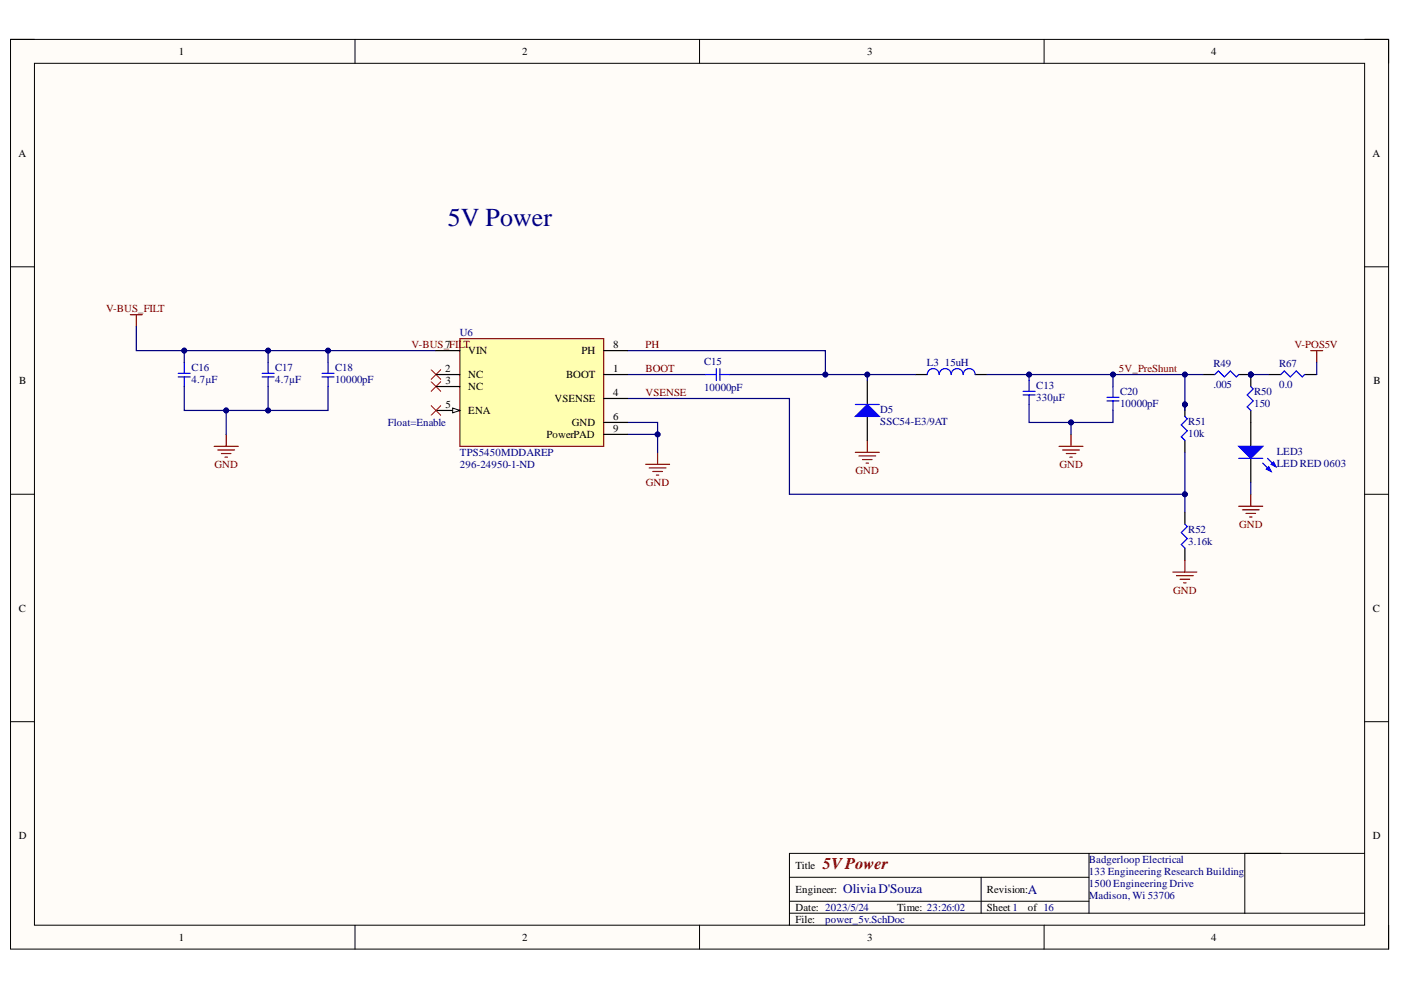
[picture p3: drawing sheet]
<svg xmlns="http://www.w3.org/2000/svg" width="297mm" height="210mm" viewBox="0 0 297 210" stroke-linecap="round" stroke-linejoin="round" font-family="sans-serif">
<defs><g id="words">
<text font-size="5.5" fill="#000080" x="95" y="47.8">5V Power</text>
<text font-size="3.5" fill="#800000" x="174.5" y="184.3">5VPower</text>
<g font-size="2.8" fill="#000080">
<text x="178.8" y="189.2">OliviaD'Souza</text>
<text x="217.9" y="189.5">A</text>
</g>
<g font-size="2.3">
<text x="37.9" y="11.7">1</text>
<text x="110.7" y="11.7">2</text>
<text x="183.9" y="11.7">3</text>
<text x="256.8" y="11.7">4</text>
<text x="3.9" y="33.3">A</text>
<text x="291" y="33.3">A</text>
<text x="99.3" y="75.1">VIN</text>
<text x="123.3" y="75.1">PH</text>
<text x="130" y="73.8">8</text>
<text x="4.1" y="81.4">B</text>
<text x="94.4" y="78.9">2</text>
<text x="94.5" y="81.4">3</text>
<text x="99.3" y="80.2">NC</text>
<text x="99.3" y="82.7">NC</text>
<text x="120" y="80.2">BOOT</text>
<text x="130" y="78.9">1</text>
<text x="130" y="84">4</text>
<text x="291.2" y="81.4">B</text>
<text x="94.5" y="86.5">5</text>
<text x="99.3" y="87.8">ENA</text>
<text x="117.6" y="85.2">VSENSE</text>
<text x="130" y="89.1">6</text>
<text x="115.9" y="92.9">PowerPAD</text>
<text x="121.3" y="90.4">GND</text>
<text x="130" y="91.7">9</text>
<text x="4" y="129.7">C</text>
<text x="291.1" y="129.7">C</text>
<text x="4" y="177.9">D</text>
<text x="291.1" y="177.9">D</text>
<text x="168.6" y="184.3">Title</text>
<text x="168.6" y="189.3">Engineer:</text>
<text x="209.2" y="189.3">Revision:</text>
<text x="168.6" y="193.1">Date: 2023/5/24</text>
<text x="168.6" y="195.7">File:</text>
<text x="190.2" y="193.1">Time: 23:26:02</text>
<text x="209.2" y="193.1">Sheet1</text>
<text x="217.9" y="193.1">of 16</text>
<text x="37.9" y="199.5">1</text>
<text x="110.7" y="199.5">2</text>
<text x="183.9" y="199.5">3</text>
<text x="256.8" y="199.5">4</text>
</g>
<g font-size="2.3" fill="#800000">
<text x="22.5" y="66.2">V-BUS_FILT</text>
<text x="87.3" y="73.8">V-BUS_7FILT</text>
<text x="136.8" y="73.8">PH</text>
<text x="274.4" y="73.8">V-POS5V</text>
<text x="136.8" y="78.9">BOOT</text>
<text x="136.8" y="84">VSENSE</text>
<text x="237.2" y="78.9">5V_PreShunt</text>
<text x="45.5" y="99.3">GND</text>
<text x="181.4" y="100.5">GND</text>
<text x="224.6" y="99.3">GND</text>
<text x="136.9" y="103.1">GND</text>
<text x="262.8" y="111.9">GND</text>
<text x="248.7" y="125.9">GND</text>
</g>
<g font-size="2.3" fill="#000080">
<text x="97.5" y="71.3">U6</text>
<text x="149.3" y="77.4">C15</text>
<text x="196.5" y="77.6">L3</text>
<text x="200.3" y="77.6">15uH</text>
<text x="257.3" y="77.9">R49</text>
<text x="271.2" y="77.9">R67</text>
<text x="40.6" y="78.7">C16</text>
<text x="40.6" y="81.2">4.7µF</text>
<text x="58.4" y="78.7">C17</text>
<text x="58.4" y="81.2">4.7µF</text>
<text x="71" y="78.7">C18</text>
<text x="71" y="81.2">10000pF</text>
<text x="149.3" y="83">10000pF</text>
<text x="219.7" y="82.5">C13</text>
<text x="237.5" y="83.7">C20</text>
<text x="257.3" y="82.2">.005</text>
<text x="265.9" y="83.7">R50</text>
<text x="271.2" y="82.2">0.0</text>
<text x="186.6" y="87.5">D5</text>
<text x="219.7" y="85">330µF</text>
<text x="237.5" y="86.3">10000pF</text>
<text x="265.9" y="86.3">150</text>
<text x="82.2" y="90.4">Float=Enable</text>
<text x="186.6" y="90.1">SSC54-E3/9AT</text>
<text x="251.9" y="90.1">R51</text>
<text x="251.9" y="92.7">10k</text>
<text x="97.5" y="99.3">296-24950-1-ND</text>
<text x="97.5" y="96.7">TPS5450MDDAREP</text>
<text x="270.7" y="96.5">LED3</text>
<text x="270.7" y="99">LED RED 0603</text>
<text x="251.9" y="113">R52</text>
<text x="251.9" y="115.5">3.16k</text>
<text x="230.9" y="183">Badgerloop Electrical</text>
<text x="230.9" y="185.5">133 Engineering Research Building</text>
<text x="230.9" y="188.1">1500 Engineering Drive</text>
<text x="230.9" y="190.6">Madison, Wi 53706</text>
<text x="175" y="195.7">power_5v.SchDoc</text>
</g>
</g></defs>
<path d="M2.2 8.4h292.2v192.8h-292.2z" fill-rule="evenodd" fill="#fffcf8"/>
<path d="M2.2 8.4h292.2v192.8h-292.2z" fill="none" stroke="#000" stroke-width=".21"/>
<path d="M7.3 13.4h282v182.8h-282z" fill-rule="evenodd" fill="#fffcf8"/>
<g fill="none" stroke="#000" stroke-width=".21">
<path d="M2.2 8.3h5.1M7.3 13.4h282v182.8h-282zM75.3 8.3v5.1M148.3 8.3v5.1M221.4 8.4v5M289.3 8.4h5.1v5M2.2 56.6h5.1M289.3 56.6h5.1M2.2 104.8h5.1M289.3 104.8h5.1M2.2 153h5.1M289.3 153h5.1"/>
<path d="M75.3 196.2v5M148.3 196.2v5M167.4 186h63.5M167.4 193.6h121.9M167.4 191.1h63.5M208 186v7.6M221.4 196.2v5M230.9 180.9v12.7M263.9 180.9v12.7M289.3 180.9h-121.9v15.3M294.4 196.2v5"/>
</g>
<path d="M37.8 79.9h2.5M37.8 79.2h2.5M39.1 76.9v2.3M39.1 79.9v2.1M55.6 79.9h2.5M55.6 79.2h2.5M56.8 76.9v2.3M56.8 79.9v2.1M196.6 79.4a1.27 1.27 0 0 1 1.3-1.3 1.27 1.27 0 0 1 1.2 1.3 1.27 1.27 0 0 1 1.3-1.3 1.27 1.27 0 0 1 1.3 1.3 1.27 1.27 0 0 1 1.2-1.3 1.27 1.27 0 0 1 1.3 1.3 1.27 1.27 0 0 1 1.3-1.3 1.27 1.27 0 0 1 1.3 1.3" fill="none" stroke="#00f" stroke-width=".25"/>
<g fill="none" stroke="#800000" stroke-width=".25">
<path d="M45.4 94.6h5.1M46.2 95.4h3.5M46.9 96.2h2.1M47.7 96.9h.5M48 92.1v2.5M181.4 95.9h5M182.1 96.7h3.6M182.9 97.4h2M183.6 98.2h.5M183.9 93.4v2.5M224.5 94.6h5.1M225.3 95.4h3.6"/>
<path d="M226.1 96.2h2M226.8 96.9h.5M227.1 92.1v2.5"/>
</g>
<path d="M194 79.4h2.6M206.8 79.4h2.5" fill="none" stroke="#000" stroke-width=".25"/>
<circle cx="251.2" cy="85.8" r=".51" fill="#000080"/>
<circle cx="251.2" cy="85.8" r=".51" fill="none" stroke="#000080" stroke-width=".21"/>
<path d="M251.2 85.8v2.5" fill="none" stroke="#000" stroke-width=".25"/>
<circle cx="251.2" cy="85.8" r=".51" fill="#000080"/>
<circle cx="251.2" cy="85.8" r=".51" fill="none" stroke="#000080" stroke-width=".21"/>
<path d="M251.2 93.4v2.5M251.2 108.6v2.5M251.2 116.2v2.5" fill="none" stroke="#000" stroke-width=".25"/>
<path d="M251.2 88.3l.5 .5-1.2 1.3 1.2 1.2-1.2 1.3 .7 .8M251.2 111.1l.5 .5-1.2 1.3 1.2 1.3-1.2 1.3 .7 .7" fill="none" stroke="#00f" stroke-width=".25"/>
<g fill="none" stroke="#800000" stroke-width=".25">
<path d="M27.6 66.7h2.6M28.9 66.7v2.6M277.9 74.3h2.5M279.2 74.3v2.6M136.9 98.4h5.1M137.6 99.2h3.6M138.4 100h2M139.4 95.9v2.5M139.2 100.7h.5M251.2 118.7v2.6M248.7 121.3h5.1M249.4 122.1h3.6"/>
<path d="M250.2 122.8h2M251 123.6h.5"/>
</g>
<path d="M91.4 78.4l2 2M93.4 78.4l-2 2M91.4 80.9l2 2.1M93.4 80.9l-2 2.1" fill="none" stroke="#f00" stroke-width=".21"/>
<circle cx="265.2" cy="79.4" r=".51" fill="#000080"/>
<circle cx="265.2" cy="79.4" r=".51" fill="none" stroke="#000080" stroke-width=".21"/>
<path d="M262.6 79.4h2.6" fill="none" stroke="#000" stroke-width=".25"/>
<circle cx="265.2" cy="79.4" r=".51" fill="#000080"/>
<circle cx="265.2" cy="79.4" r=".51" fill="none" stroke="#000080" stroke-width=".21"/>
<path d="M255 79.4h2.6" fill="none" stroke="#000" stroke-width=".25"/>
<path d="M257.6 79.4l.7-.7 1.3 1.2 1.3-1.2 1.2 1.2 .5-.5" fill="none" stroke="#00f" stroke-width=".25"/>
<path d="M262.6 107.3h5.1M263.4 108.1h3.6M264.2 108.9h2M264.9 109.6h.5M265.2 104.8v2.5" fill="none" stroke="#800000" stroke-width=".25"/>
<path d="M28.9 69.3v5h63.5" fill="none" stroke="#000080" stroke-width=".25"/>
<circle cx="69.6" cy="74.3" r=".51" fill="#000080"/>
<circle cx="69.6" cy="74.3" r=".51" fill="none" stroke="#000080" stroke-width=".21"/>
<circle cx="56.8" cy="74.3" r=".51" fill="#000080"/>
<circle cx="56.8" cy="74.3" r=".51" fill="none" stroke="#000080" stroke-width=".21"/>
<circle cx="39.1" cy="74.3" r=".51" fill="#000080"/>
<circle cx="39.1" cy="74.3" r=".51" fill="none" stroke="#000080" stroke-width=".21"/>
<path d="M39.1 82v5h17.7v-5" fill="none" stroke="#000080" stroke-width=".25"/>
<circle cx="48" cy="87" r=".51" fill="#000080"/>
<circle cx="48" cy="87" r=".51" fill="none" stroke="#000080" stroke-width=".21"/>
<circle cx="56.8" cy="87" r=".51" fill="#000080"/>
<circle cx="56.8" cy="87" r=".51" fill="none" stroke="#000080" stroke-width=".21"/>
<path d="M69.6 82v5h-12.8" fill="none" stroke="#000080" stroke-width=".25"/>
<circle cx="56.8" cy="87" r=".51" fill="#000080"/>
<circle cx="56.8" cy="87" r=".51" fill="none" stroke="#000080" stroke-width=".21"/>
<path d="M133.1 92.1h6.3" fill="none" stroke="#000080" stroke-width=".25"/>
<circle cx="139.4" cy="92.1" r=".51" fill="#000080"/>
<circle cx="139.4" cy="92.1" r=".51" fill="none" stroke="#000080" stroke-width=".21"/>
<path d="M133.1 89.6h6.3v6.3" fill="none" stroke="#000080" stroke-width=".25"/>
<circle cx="139.4" cy="92.1" r=".51" fill="#000080"/>
<circle cx="139.4" cy="92.1" r=".51" fill="none" stroke="#000080" stroke-width=".21"/>
<path d="M133.1 84.5h34.3v20.3h83.8v3.8" fill="none" stroke="#000080" stroke-width=".25"/>
<circle cx="251.2" cy="104.8" r=".51" fill="#000080"/>
<circle cx="251.2" cy="104.8" r=".51" fill="none" stroke="#000080" stroke-width=".21"/>
<path d="M133.1 74.3h41.9v5.1M133.1 79.4h16.5" fill="none" stroke="#000080" stroke-width=".25"/>
<circle cx="175" cy="79.4" r=".51" fill="#000080"/>
<circle cx="175" cy="79.4" r=".51" fill="none" stroke="#000080" stroke-width=".21"/>
<path d="M154.7 79.4h39.3" fill="none" stroke="#000080" stroke-width=".25"/>
<circle cx="175" cy="79.4" r=".51" fill="#000080"/>
<circle cx="175" cy="79.4" r=".51" fill="none" stroke="#000080" stroke-width=".21"/>
<circle cx="183.9" cy="79.4" r=".51" fill="#000080"/>
<circle cx="183.9" cy="79.4" r=".51" fill="none" stroke="#000080" stroke-width=".21"/>
<path d="M209.3 79.4h41.9v7.6" fill="none" stroke="#000080" stroke-width=".25"/>
<circle cx="218.2" cy="79.4" r=".51" fill="#000080"/>
<circle cx="218.2" cy="79.4" r=".51" fill="none" stroke="#000080" stroke-width=".21"/>
<circle cx="236" cy="79.4" r=".51" fill="#000080"/>
<circle cx="236" cy="79.4" r=".51" fill="none" stroke="#000080" stroke-width=".21"/>
<circle cx="251.2" cy="79.4" r=".51" fill="#000080"/>
<circle cx="251.2" cy="79.4" r=".51" fill="none" stroke="#000080" stroke-width=".21"/>
<circle cx="251.2" cy="85.8" r=".51" fill="#000080"/>
<circle cx="251.2" cy="85.8" r=".51" fill="none" stroke="#000080" stroke-width=".21"/>
<path d="M251.2 79.4h3.8" fill="none" stroke="#000080" stroke-width=".25"/>
<circle cx="251.2" cy="79.4" r=".51" fill="#000080"/>
<circle cx="251.2" cy="79.4" r=".51" fill="none" stroke="#000080" stroke-width=".21"/>
<path d="M39.1 74.3v2.6" fill="none" stroke="#000080" stroke-width=".25"/>
<circle cx="39.1" cy="74.3" r=".51" fill="#000080"/>
<circle cx="39.1" cy="74.3" r=".51" fill="none" stroke="#000080" stroke-width=".21"/>
<path d="M48 87v5.1" fill="none" stroke="#000080" stroke-width=".25"/>
<circle cx="48" cy="87" r=".51" fill="#000080"/>
<circle cx="48" cy="87" r=".51" fill="none" stroke="#000080" stroke-width=".21"/>
<path d="M56.8 74.3v2.6" fill="none" stroke="#000080" stroke-width=".25"/>
<circle cx="56.8" cy="74.3" r=".51" fill="#000080"/>
<circle cx="56.8" cy="74.3" r=".51" fill="none" stroke="#000080" stroke-width=".21"/>
<path d="M69.6 74.3v2.6" fill="none" stroke="#000080" stroke-width=".25"/>
<circle cx="69.6" cy="74.3" r=".51" fill="#000080"/>
<circle cx="69.6" cy="74.3" r=".51" fill="none" stroke="#000080" stroke-width=".21"/>
<path d="M218.2 79.4v1.3" fill="none" stroke="#000080" stroke-width=".25"/>
<circle cx="218.2" cy="79.4" r=".51" fill="#000080"/>
<circle cx="218.2" cy="79.4" r=".51" fill="none" stroke="#000080" stroke-width=".21"/>
<path d="M227.1 89.6v2.5" fill="none" stroke="#000080" stroke-width=".25"/>
<circle cx="227.1" cy="89.6" r=".51" fill="#000080"/>
<circle cx="227.1" cy="89.6" r=".51" fill="none" stroke="#000080" stroke-width=".21"/>
<path d="M236 79.4v2.6" fill="none" stroke="#000080" stroke-width=".25"/>
<circle cx="236" cy="79.4" r=".51" fill="#000080"/>
<circle cx="236" cy="79.4" r=".51" fill="none" stroke="#000080" stroke-width=".21"/>
<path d="M251.2 95.9v8.9" fill="none" stroke="#000080" stroke-width=".25"/>
<circle cx="251.2" cy="104.8" r=".51" fill="#000080"/>
<circle cx="251.2" cy="104.8" r=".51" fill="none" stroke="#000080" stroke-width=".21"/>
<circle cx="265.2" cy="79.4" r=".51" fill="#000080"/>
<circle cx="265.2" cy="79.4" r=".51" fill="none" stroke="#000080" stroke-width=".21"/>
<path d="M265.2 79.4v2.6" fill="none" stroke="#000" stroke-width=".25"/>
<circle cx="265.2" cy="79.4" r=".51" fill="#000080"/>
<circle cx="265.2" cy="79.4" r=".51" fill="none" stroke="#000080" stroke-width=".21"/>
<path d="M265.2 87v7.6M265.2 97.2v5.1" fill="none" stroke="#000" stroke-width=".25"/>
<path d="M265.2 82l.5 .5-1.3 1.2 1.3 1.3-1.3 1.3 .8 .7" fill="none" stroke="#00f" stroke-width=".25"/>
<path d="M262.6 94.6h5.1l-2.5 2.6z" fill="#00f"/>
<path d="M262.6 94.6h5.1l-2.5 2.6zM267.7 98.2l1.8 1.8M268.7 97.2l1.8 1.8" fill="none" stroke="#00f" stroke-width=".25"/>
<path d="M268.5 99.5l.5-.5 .5 1z" fill="#00f"/>
<path d="M268.5 99.5l.5-.5 .5 1z" fill="none" stroke="#00f" stroke-width=".25"/>
<path d="M269.5 98.5l.5-.6 .5 1.1z" fill="#00f"/>
<path d="M262.6 97.2h5.1M269.5 98.5l.5-.6 .5 1.1z" fill="none" stroke="#00f" stroke-width=".25"/>
<path d="M265.2 102.3v2.5" fill="none" stroke="#000080" stroke-width=".25"/>
<path d="M97.5 71.8h30.5v22.8h-30.5z" fill-rule="evenodd" fill="#ffffb0"/>
<path d="M97.5 71.8h30.5v22.8h-30.5z" fill="none" stroke="#800000" stroke-width=".25"/>
<path d="M92.4 74.3h5.1M128 79.4h5.1M92.4 87h5.1" fill="none" stroke="#000" stroke-width=".25"/>
<path d="M96 86.5l1.5 .5-1.5 .5z" fill="#f8fcff"/>
<path d="M96 86.5l1.5 .5-1.5 .5z" fill="none" stroke="#000" stroke-width=".21"/>
<path d="M92.4 79.4h5.1M128 74.3h5.1M92.4 82h5.1M128 84.5h5.1M128 89.6h5.1M128 92.1h5.1M183.9 80.7v5.1M183.9 88.3v5.1" fill="none" stroke="#000" stroke-width=".25"/>
<path d="M68.3 79.9h2.5M68.3 79.2h2.5M69.6 76.9v2.3M69.6 79.9v2.1M149.6 79.4h2.3M151.9 78.1v2.6M152.6 78.1v2.6M152.6 79.4h2.1M234.7 85h2.5M234.7 84.2h2.5M236 82v2.2M236 85v2" fill="none" stroke="#00f" stroke-width=".25"/>
<path d="M181.4 88.3l2.5-2.5 2.5 2.5z" fill="#00f"/>
<path d="M181.4 88.3l2.5-2.5 2.5 2.5zM181.4 85.8h5" fill="none" stroke="#00f" stroke-width=".25"/>
<path d="M183.9 79.4v1.3" fill="none" stroke="#000080" stroke-width=".25"/>
<circle cx="183.9" cy="79.4" r=".51" fill="#000080"/>
<circle cx="183.9" cy="79.4" r=".51" fill="none" stroke="#000080" stroke-width=".21"/>
<path d="M91.4 86l2 2M93.4 86l-2 2" fill="none" stroke="#f00" stroke-width=".21"/>
<path d="M216.9 83.7h2.6M216.9 83h2.6M218.2 80.7v2.3M218.2 83.7v2.1" fill="none" stroke="#00f" stroke-width=".25"/>
<path d="M218.2 85.8v3.8h17.8v-2.6" fill="none" stroke="#000080" stroke-width=".25"/>
<circle cx="227.1" cy="89.6" r=".51" fill="#000080"/>
<circle cx="227.1" cy="89.6" r=".51" fill="none" stroke="#000080" stroke-width=".21"/>
<path d="M269 79.4h2.5M276.6 79.4h2.6" fill="none" stroke="#000" stroke-width=".25"/>
<path d="M271.5 79.4l.8-.7 1.3 1.2 1.2-1.2 1.3 1.2 .5-.5" fill="none" stroke="#00f" stroke-width=".25"/>
<path d="M265.2 79.4h3.8M279.2 76.9v2.5" fill="none" stroke="#000080" stroke-width=".25"/>
<circle cx="265.2" cy="79.4" r=".51" fill="#000080"/>
<circle cx="265.2" cy="79.4" r=".51" fill="none" stroke="#000080" stroke-width=".21"/>
<use href="#words"/>
</svg>
